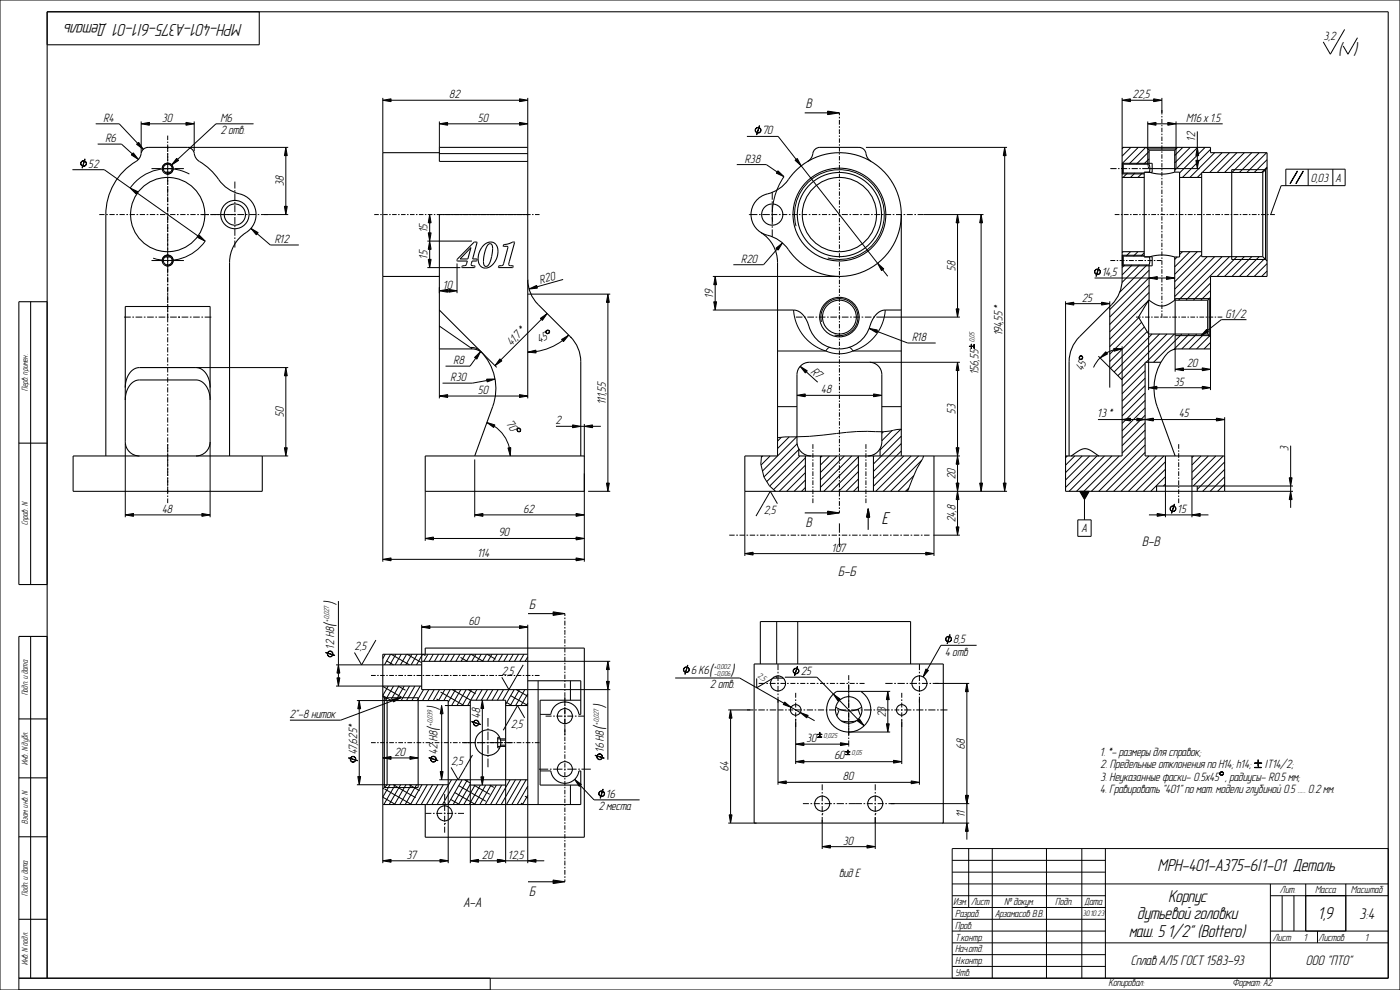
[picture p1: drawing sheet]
<svg xmlns="http://www.w3.org/2000/svg" width="594mm" height="420mm" viewBox="0 0 594 420" stroke-linecap="round" stroke-linejoin="round" font-family="sans-serif">
<defs><g id="words">
<text font-size="7.5" x="567.9" y="23.2">( )</text>
<g font-size="7.3">
<text x="102.6" y="10.1" transform="rotate(-180 102.6 10.1)">MPH-401-A375-6I1-01 Деталь</text>
<text x="374.3" y="222.2">Е</text>
<text x="491.4" y="369.4">MPH-401-A375-6I1-01 Деталь</text>
<text x="495.9" y="382.5">Корпус</text>
<text x="482.8" y="390">дутьевой головки</text>
<text x="559.6" y="390">1,9</text>
<text x="479.3" y="397.5">маш. 5 1/2&quot; (Bottero)</text>
</g>
<g font-size="7.2">
<text x="142.5" y="256.8" transform="rotate(-90 142.5 256.8)">)</text>
<text x="142.5" y="265.9" transform="rotate(-90 142.5 265.9)">(</text>
<text x="300.9" y="286.6">(</text>
<text x="310" y="286.6">)</text>
<text x="186.3" y="301" transform="rotate(-90 186.3 301)">)</text>
<text x="256.9" y="300.6" transform="rotate(-90 256.9 300.6)">)</text>
<text x="186.3" y="310" transform="rotate(-90 186.3 310)">(</text>
<text x="256.9" y="309.7" transform="rotate(-90 256.9 309.7)">(</text>
</g>
<text font-size="6.6" x="576.9" y="389.7">3:4</text>
<g font-size="5.9">
<text x="342.1" y="45.9">В</text>
<text x="342.1" y="223.6">В</text>
<text x="484.7" y="231.7">В-В</text>
<text x="355.7" y="244.6">Б-Б</text>
<text x="224.7" y="258.3">Б</text>
<text x="224.7" y="380.1">Б</text>
<text x="196.8" y="384.7">A-A</text>
<text x="480" y="409.5">Сплав АЛ5 ГОСТ 1583-93</text>
<text x="554.1" y="409.5">ООО &quot;ПТО&quot;</text>
</g>
<g font-size="5.1">
<text x="561.7" y="16.9">3,2</text>
<text x="190.8" y="41.7">82</text>
<text x="480.7" y="41.7">22,5</text>
<text x="44.1" y="51.7">R4</text>
<text x="68.8" y="51.7">30</text>
<text x="93.6" y="51.7">M6</text>
<text x="202.9" y="51.7">50</text>
<text x="503.4" y="51.7">М16 х 1.5</text>
<text x="93.6" y="56.9">2 отв.</text>
<text x="323.8" y="57">70</text>
<text x="507.1" y="59.8" transform="rotate(-90 507.1 59.8)">12</text>
<text x="44.9" y="60.3">R6</text>
<text x="37.6" y="71.1">52</text>
<text x="316.1" y="69">R38</text>
<text x="556.4" y="77">0,03</text>
<text x="566.8" y="77">A</text>
<text x="120.4" y="79" transform="rotate(-90 120.4 79)">38</text>
<text x="181.4" y="98.6" transform="rotate(-90 181.4 98.6)">15</text>
<text x="116.7" y="103.1">R12</text>
<text x="181.4" y="109.9" transform="rotate(-90 181.4 109.9)">15</text>
<text x="314.6" y="111.4">R20</text>
<text x="405.4" y="115" transform="rotate(-90 405.4 115)">58</text>
<text x="467.8" y="117.1">14,5</text>
<text x="188.2" y="122.5">10</text>
<text x="229.5" y="120.3" transform="rotate(-16 229.5 120.3)">R20</text>
<text x="302.6" y="126.3" transform="rotate(-90 302.6 126.3)">19</text>
<text x="459.1" y="127.9">25</text>
<text x="520.2" y="134.7">G1/2</text>
<text x="220.1" y="143.9" transform="rotate(-45 220.1 143.9)">7 *</text>
<text x="425.4" y="142.3" transform="rotate(-90 425.4 142.3)">194,55 *</text>
<text x="217.1" y="146.8" transform="rotate(-45 217.1 146.8)">41,</text>
<text x="228.9" y="145.6" transform="rotate(-23 228.9 145.6)">45</text>
<text x="387.1" y="144.6">R18</text>
<text x="192.5" y="154.5">R8</text>
<text x="503.7" y="155.8">20</text>
<text x="191.3" y="161.7">R30</text>
<text x="343.9" y="158.2" transform="rotate(42 343.9 158.2)">R7</text>
<text x="415.2" y="158.8" transform="rotate(-90 415.2 158.8)">156,55</text>
<text x="459.4" y="157.6" transform="rotate(-66 459.4 157.6)">45</text>
<text x="202.9" y="167.1">50</text>
<text x="348.6" y="166.8">48</text>
<text x="498.2" y="163.6">35</text>
<text x="257" y="171.5" transform="rotate(-90 257 171.5)">111,55</text>
<text x="120.4" y="177" transform="rotate(-90 120.4 177)">50</text>
<text x="235.9" y="180">2</text>
<text x="405.4" y="175.7" transform="rotate(-90 405.4 175.7)">53</text>
<text x="465.8" y="177.1">13 *</text>
<text x="500.5" y="177.1">45</text>
<text x="214.7" y="180" transform="rotate(55 214.7 180)">70</text>
<text x="546.7" y="191.3" transform="rotate(-90 546.7 191.3)">3</text>
<text x="405.4" y="203.3" transform="rotate(-90 405.4 203.3)">20</text>
<text x="69" y="217.6">48</text>
<text x="222.3" y="217.6">62</text>
<text x="324.2" y="218.1">2,5</text>
<text x="405.4" y="221.4" transform="rotate(-90 405.4 221.4)">24,8</text>
<text x="499.8" y="217.6">15</text>
<text x="212" y="227.6">90</text>
<text x="459" y="225.8">A</text>
<text x="353.1" y="234">107</text>
<text x="202.7" y="236.4">114</text>
<text x="199.1" y="265.2">60</text>
<text x="141.8" y="275.3" transform="rotate(-90 141.8 275.3)">12 H8</text>
<text x="150.6" y="275.9">2,5</text>
<text x="404.6" y="272.9">8,5</text>
<text x="401.2" y="278.1">4 отв</text>
<text x="213.1" y="286.4">2,5</text>
<text x="293.3" y="285.9">6 K6</text>
<text x="339.9" y="286.4">25</text>
<text x="301.4" y="291.8">2 отв.</text>
<text x="123" y="304.6">2&quot;-8 ниток</text>
<text x="203.8" y="304.6" transform="rotate(-90 203.8 304.6)">48</text>
<text x="375.8" y="304.2" transform="rotate(-90 375.8 304.2)">23</text>
<text x="217" y="308.9">2,5</text>
<text x="342.2" y="314.7">30</text>
<text x="409.3" y="317.7" transform="rotate(-90 409.3 317.7)">68</text>
<text x="151.5" y="320" transform="rotate(-90 151.5 320)">47,625*</text>
<text x="167.5" y="320.7">20</text>
<text x="185.6" y="319.9" transform="rotate(-90 185.6 319.9)">42 H8</text>
<text x="256.2" y="318.9" transform="rotate(-90 256.2 318.9)">16 H8</text>
<text x="354.2" y="322.1">60</text>
<text x="467" y="320.7">1. *- размеры для справок;</text>
<text x="191.6" y="324.7">2,5</text>
<text x="309.1" y="327.2" transform="rotate(-90 309.1 327.2)">64</text>
<text x="467" y="326">2. Предельные отклонения по H14; h14;</text>
<text x="536.7" y="326">IT14/2;</text>
<text x="357.7" y="331">80</text>
<text x="467" y="331.2">3. Неуказанные фаски- 0.5х45 , радиусы- R0.5 мм;</text>
<text x="257.4" y="338.5">16</text>
<text x="467" y="336.5">4. Гравировать &quot;401&quot; по мат. модели глубиной 0.5 ..... 0.2 мм.</text>
<text x="254" y="343.7">2 места</text>
<text x="409.3" y="346.7" transform="rotate(-90 409.3 346.7)">11</text>
<text x="357.8" y="358.3">30</text>
<text x="172.6" y="364.3">37</text>
<text x="204.6" y="364.3">20</text>
<text x="215.8" y="364.3">12,5</text>
<text x="356.1" y="372">вид E</text>
</g>
<g font-size="4.4">
<text x="404.6" y="384">Изм.</text>
<text x="412.2" y="384">Лист</text>
<text x="426.2" y="384">№ докум.</text>
<text x="447.9" y="384">Подп.</text>
<text x="460.3" y="384">Дата</text>
<text x="543.2" y="379">Лит.</text>
<text x="558.1" y="379">Масса</text>
<text x="573.3" y="379">Масштаб</text>
<text x="405.4" y="389">Pазраб.</text>
<text x="422.4" y="389">Арзамасов В.В.</text>
<text x="405.4" y="394">Пров.</text>
<text x="405.4" y="399">Т.контр.</text>
<text x="540.2" y="399">Лист</text>
<text x="553.4" y="399">1</text>
<text x="559.6" y="399">Листов</text>
<text x="579.4" y="399">1</text>
<text x="405.4" y="404">Нач.отд.</text>
<text x="405.4" y="409">Н.контр.</text>
<text x="405.4" y="414">Утв.</text>
<text x="470.5" y="418.5">Копировал:</text>
<text x="523" y="418.5">Формат: А2</text>
</g>
<g font-size="3.7">
<text x="11.7" y="165.8" transform="rotate(-90 11.7 165.8)">Перв. примен.</text>
<text x="11.7" y="222.8" transform="rotate(-90 11.7 222.8)">Справ. N</text>
<text x="11.7" y="295" transform="rotate(-90 11.7 295)">Подп. и дата</text>
<text x="11.7" y="324.5" transform="rotate(-90 11.7 324.5)">Инв. N дубл.</text>
<text x="11.7" y="349.5" transform="rotate(-90 11.7 349.5)">Взам. инв. N</text>
<text x="11.7" y="380" transform="rotate(-90 11.7 380)">Подп. и дата</text>
<text x="11.7" y="409.5" transform="rotate(-90 11.7 409.5)">Инв. N подл.</text>
</g>
<text font-size="3.4" x="459.4" y="388.6">30.10.23</text>
<g font-size="3.3">
<text x="321.5" y="287.4" transform="rotate(30 321.5 287.4)">2,</text>
<text x="323.1" y="288.4" transform="rotate(30 323.1 288.4)">5</text>
</g>
<g font-size="3.1">
<text x="413.5" y="145.2" transform="rotate(-90 413.5 145.2)">0,05</text>
<text x="139.7" y="263.7" transform="rotate(-90 139.7 263.7)">+0,027</text>
<text x="303" y="283.8">+0,002</text>
<text x="303" y="286.6">-0,006</text>
<text x="183.5" y="307.8" transform="rotate(-90 183.5 307.8)">+0,039</text>
<text x="254.1" y="307.5" transform="rotate(-90 254.1 307.5)">+0,027</text>
<text x="349.6" y="312.9">0,025</text>
<text x="361.5" y="320.3">0,05</text>
</g>
</g></defs>
<g fill="#000">
<path d="M59.9 52.5l3.5-.6v1.2zM78.9 51.9l3.5 .6-3.5 .6zM162.4 42.5l3.5-.6v1.2zM186.4 52.5l3.5-.6v1.2zM220.4 41.9l3.5 .6-3.5 .6zM220.4 51.9l3.5 .6-3.5 .6zM320.5 54.7a1.24 1.24 0 0 1 1.7-.5 1.24 1.24 0 0 1 .5 1.6l-.7 .6a1.17 1.17 0 0 0 .8-1.1 1.17 1.17 0 0 0-.8-1.1h-.7a1.17 1.17 0 0 0-.8 1.1 1.17 1.17 0 0 0 .8 1.1 1.21 1.21 0 0 1-.8-1.7zM321.3 56.3l.7 .1zM322.2 53.3l-1.2 3.8zM351.1 47.1l5 .8-5 .7zM476.1 42.5l3.5-.6v1.2zM487 52.5l3.5-.6v1.2z"/>
<path d="M489.5 41.9l3.5 .6-3.5 .6zM495.5 51.9l3.5 .6-3.5 .6zM34.4 68.8a1.24 1.24 0 0 1 1.6-.5 1.24 1.24 0 0 1 .6 1.7l-.8 .5a1.17 1.17 0 0 0 .8-1.1 1.17 1.17 0 0 0-.8-1h-.7a1.17 1.17 0 0 0-.8 1 1.17 1.17 0 0 0 .8 1.1 1.21 1.21 0 0 1-.7-1.7zM35.1 70.4l.7 .1zM36 67.5l-1.2 3.8zM55.2 79.8l3.2 1.5-.7 1zM56.5 64.8l2.2 2.8-3-1.9zM58 61.2l.8-.8 2 2.9zM75 67.2l.8 .9-3 1.9zM121.3 62.5l.6 3.5h-1.2zM330.1 72.5l2.5 2.4-3.2-1.4zM337.3 68l1-.8 1.7 3.2z"/>
<path d="M426.3 62.5l.6 3.5h-1.2zM508 62.5l.6 3.5h-1.2zM507.4 68h1.2l-.6 3.5zM550.4 72.6l-3.1 5.3zM552.9 72.6l-3.1 5.3zM106.5 96.9l3 1.8-.8 .9zM120.7 87.5h1.2l-.6 3.5zM182.3 91l.6 3.5h-1.2zM406.3 91l.6 3.5h-1.2zM416.3 91l.6 3.5h-1.2zM84.6 99.8l2.5 2.5-3.2-1.5zM181.7 110h1.2l-.6 3.5z"/>
<path d="M182.3 102.3l.6 3.5h-1.2zM181.7 98.8h1.2l-.6 3.5zM303.4 117.3l.6 3.5h-1.2zM329.2 105.3l2.8-2.2-1.9 3zM372.3 111.7l2.7 2.4-1 .7zM464.6 114.7a1.24 1.24 0 0 1 1.6-.5 1.24 1.24 0 0 1 .5 1.7l-.7 .6a1.17 1.17 0 0 0 .8-1.1 1.17 1.17 0 0 0-.8-1.1h-.7a1.17 1.17 0 0 0-.8 1.1 1.17 1.17 0 0 0 .8 1.1 1.21 1.21 0 0 1-.7-1.8zM465.3 116.3l.7 .2zM466.2 113.4l-1.2 3.8zM487.5 117.9l3.5-.6v1.2zM494.9 117.3l3.5 .6-3.5 .6zM186.4 123.4l3.5-.6v1.2zM190.4 122.8l3.5 .6-3.5 .6z"/>
<path d="M224.5 122.6l3.2-1.5 .3 1.1zM229.3 135.1l2.9-2.1-2.1 2.9zM257.9 124.8l.6 3.5h-1.2zM302.8 128h1.2l-.6 3.5zM368.8 139.3l3.5 .7-.5 1.1zM405.7 131h1.2l-.6 3.5zM452.1 128.8l3.5-.6v1.2zM467.4 128.2l3.5 .6-3.5 .6zM121.3 155.9l.6 3.5h-1.2zM201.3 151.7l2.6-2.5-1.6 3.2zM212.1 152.3l.8 .8-2.9 2.1zM223.9 149.4l3.5-.9 .1 1.2z"/>
<path d="M231.8 140.3l.6-.3 .6 .2 .2 .6-.2 .5-.7 .3-.6-.2 .6 .1 .8-.7-.6-.7-1 .7zM231.5 140.8l.4 .5zM238.3 144l3-1.8-2.2 2.7zM339.5 155.4l3 1.9-.8 .9zM406.3 153.7l.6 3.5h-1.2zM412.1 146l.1 1.8zM411.3 146.9l1.6 .1zM413.2 146.1l.1 1.7zM458.1 151.1l.6-.2 .5 .2 .2 .6-.3 .7-.5 .2 .7-1-.7-.6-.7 .8 .1 .6-.2-.6zM458.1 152.2l.5 .4zM469.2 149.2l.7 1-3.2 1.6zM472.6 147.8l3.5 .2-3.4 1z"/>
<path d="M498.6 156.7l3.5-.6v1.2zM512 139.8l.7 .9-3.1 1.7zM510.1 156.1l3.5 .6-3.5 .6zM186.4 168l3.5-.6v1.2zM206.6 179.2l3.4 1.1-.6 1zM206.5 160.8h3.5l-3.3 1.2zM220.4 167.4l3.5 .6-3.5 .6zM338.1 167.7l3.5-.6v1.2zM370.6 167.1l3.5 .6-3.5 .6zM476.1 178l3.5-.6v1.2zM482.4 177.4l3.5 .6-3.5 .6zM485.9 178l3.5-.6v1.2z"/>
<path d="M487.4 164.5l3.5-.6v1.2zM510.1 163.9l3.5 .6-3.5 .6zM516.1 177.4l3.5 .6-3.5 .6zM120.7 189.9h1.2l-.6 3.5zM215.5 190l1.2-.1-.2 3.5zM219.4 181.9l.1 .5 .8 .7 .5-.7-.9-.8 .6 .1 .4 .6-.1 .6-.4 .3-.6-.1-.5-.6zM219.4 181.9l.6-.2zM242.9 180.3l3.5 .6-3.5 .6zM247.9 180.9l3.5-.6v1.2zM406.3 193.4l.6 3.5h-1.2zM405.7 189.9h1.2l-.6 3.5zM53.2 218.4l3.5-.6v1.2z"/>
<path d="M85.7 217.8l3.5 .6-3.5 .6zM201.4 218.4l3.5-.6v1.2zM244.4 217.8l3.5 .6-3.5 .6zM257.3 204.9h1.2l-.6 3.5zM351.1 216.8l5 .8-5 .7zM368.4 215.8l.6 3.6h-1.3zM406.3 208.4l.6 3.5h-1.2zM405.7 204.9h1.2l-.6 3.5zM415.7 204.9h1.2l-.6 3.5zM425.7 204.9h1.2l-.6 3.5zM458.1 208.4h4l-2 3.5zM491 217.8l3.5 .6-3.5 .6z"/>
<path d="M497 214.8a1.23 1.23 0 0 1 1.5 .1 1.23 1.23 0 0 1 .3 1.5l-.7 .6a1.17 1.17 0 0 0 .7-1.1 1.17 1.17 0 0 0-.7-1.1h-.8a1.17 1.17 0 0 0-.7 1.1 1.17 1.17 0 0 0 .7 1.1 1.18 1.18 0 0 1-.9-1 1.18 1.18 0 0 1 .6-1.2zM497.3 216.8l.8 .2zM498.2 213.9l-1.2 3.8zM505.7 218.4l3.5-.6v1.2zM547 202.7h1.2l-.6 3.5zM547.6 208.4l.6 3.5h-1.2zM162.4 237.3l3.5-.6v1.2zM180.4 228.4l3.5-.6v1.2zM244.4 236.7l3.5 .6-3.5 .6zM244.4 227.8l3.5 .6-3.5 .6zM316 234.9l3.5-.6v1.2zM392.8 234.3l3.5 .6-3.5 .6z"/>
<path d="M405.7 223.5h1.2l-.6 3.5zM138.2 276.8l3.8 1.3zM139.1 276.8a1.18 1.18 0 0 1 1.2-.6 1.18 1.18 0 0 1 .9 .9 1.17 1.17 0 0 0-1-.8 1.17 1.17 0 0 0-1.1 .8v.7a1.17 1.17 0 0 0 1.1 .8 1.17 1.17 0 0 0 1-.8 1.2 1.2 0 0 1-1.1 .9 1.2 1.2 0 0 1-1.2-.9zM141.1 277.1l.1 .7zM178.9 266l3.5-.6v1.2zM220.4 265.4l3.5 .6-3.5 .6zM234.7 259.6l5 .7-5 .8zM401.8 270.1a1.23 1.23 0 0 1 1.5 .2 1.23 1.23 0 0 1 .3 1.4l-.8 .6a1.17 1.17 0 0 0 .8-1.1 1.17 1.17 0 0 0-.8-1.1h-.7a1.17 1.17 0 0 0-.7 1.1 1.17 1.17 0 0 0 .7 1.1 1.18 1.18 0 0 1-.9-1 1.18 1.18 0 0 1 .6-1.2zM402.1 272.2l.7 .1zM403 269.3l-1.2 3.7zM143 287.6h1.2l-.6 3.5zM143.6 282.1l.6 3.5h-1.2z"/>
<path d="M152.4 297.2l.6 3.5h-1.2zM166.5 296.7l3.5-.7-3.1 1.8zM187.4 299.3l.6 3.5h-1.2zM204.6 297.1l.6 3.5h-1.2zM257.3 289.1h1.2l-.6 3.5zM257.9 280.6l.6 3.5h-1.2zM290.1 283.6a1.24 1.24 0 0 1 1.7-.5 1.24 1.24 0 0 1 .5 1.6l-.7 .6a1.17 1.17 0 0 0 .7-1.1 1.17 1.17 0 0 0-.7-1.1h-.7a1.17 1.17 0 0 0-.8 1.1 1.17 1.17 0 0 0 .8 1.1 1.21 1.21 0 0 1-.8-1.7zM290.9 285.2l.7 .1zM291.7 282.2l-1.1 3.8zM336.6 284.1a1.24 1.24 0 0 1 1.7-.5 1.24 1.24 0 0 1 .5 1.7l-.7 .5a1.17 1.17 0 0 0 .8-1.1 1.17 1.17 0 0 0-.8-1h-.7a1.17 1.17 0 0 0-.8 1 1.17 1.17 0 0 0 .8 1.1 1.21 1.21 0 0 1-.8-1.7zM337.4 285.7l.7 .1zM338.3 282.8l-1.2 3.8z"/>
<path d="M353.6 294.5l2.8 2.1-.8 .8zM376.7 293.3l.6 3.5h-1.2zM392.9 283.8l1 .6-2.2 2.8zM410.2 289.9l.6 3.5h-1.2zM200.1 306.1l3.8 1.3zM201 306.1a1.18 1.18 0 0 1 1.2-.6 1.18 1.18 0 0 1 1 .9 1.17 1.17 0 0 0-1.1-.8 1.17 1.17 0 0 0-1.1 .8v.7a1.17 1.17 0 0 0 1.1 .8 1.17 1.17 0 0 0 1.1-.8 1.2 1.2 0 0 1-1.2 .9 1.2 1.2 0 0 1-1.2-.9zM203 306.4l.2 .7zM310 301.2l.6 3.5h-1.2zM332.9 297.8l2.7 2.3-3.3-1.2zM337.6 315.7l3.5-.6v1.2zM339.6 302.3l3.3 1.2-.6 1.1zM347 311.5l1.8 .1z"/>
<path d="M347 312.6l1.7 .1zM347.8 310.7l.1 1.7zM358.9 318.9l1.8 .1zM359.7 318.1l.1 1.7zM356.6 315.1l3.5 .6-3.5 .6zM363.8 305.8l.8-.8 2 2.9zM376.1 307.1h1.2l-.6 3.5zM147.9 321.5l3.8 1.3zM148.8 321.5a1.18 1.18 0 0 1 1.2-.6 1.18 1.18 0 0 1 1 .9 1.17 1.17 0 0 0-1.1-.8 1.17 1.17 0 0 0-1.1 .8v.7a1.17 1.17 0 0 0 1.1 .7 1.17 1.17 0 0 0 1.1-.7 1.2 1.2 0 0 1-1.2 .9 1.2 1.2 0 0 1-1.2-.9zM150.8 321.8l.2 .7zM151.8 329.4h1.2l-.6 3.5zM162.4 321.5l3.5-.6v1.2z"/>
<path d="M173.9 320.9l3.5 .6-3.5 .6zM182 321.4l3.8 1.3zM182.9 321.4a1.18 1.18 0 0 1 1.2-.6 1.18 1.18 0 0 1 .9 .9 1.17 1.17 0 0 0-1-.8 1.17 1.17 0 0 0-1.1 .8v.7a1.17 1.17 0 0 0 1.1 .8 1.17 1.17 0 0 0 1-.8 1.2 1.2 0 0 1-1.1 .9 1.2 1.2 0 0 1-1.2-.9zM184.9 321.7l.1 .7zM186.8 327.3h1.2l-.6 3.5zM204 329.6h1.2l-.6 3.5zM243.8 330.7l2.8 2.1-.8 .8zM252.5 320.4l3.8 1.3zM254.2 336.1a1.24 1.24 0 0 1 1.6-.5 1.24 1.24 0 0 1 .6 1.7l-.8 .6a1.17 1.17 0 0 0 .8-1.1 1.17 1.17 0 0 0-.8-1.1h-.7a1.17 1.17 0 0 0-.7 1.1 1.17 1.17 0 0 0 .7 1.1 1.21 1.21 0 0 1-.7-1.8zM254.9 337.7l.7 .2zM253.4 320.4a1.18 1.18 0 0 1 1.2-.6 1.18 1.18 0 0 1 1 .9 1.17 1.17 0 0 0-1.1-.8 1.17 1.17 0 0 0-1.1 .8v.7a1.17 1.17 0 0 0 1.1 .8 1.17 1.17 0 0 0 1.1-.8 1.2 1.2 0 0 1-1.2 .9 1.2 1.2 0 0 1-1.2-.9zM255.4 320.7l.2 .7z"/>
<path d="M255.8 334.8l-1.2 3.8zM330.1 331.9l3.5-.6v1.2zM337.6 323.1l3.5-.6v1.2zM358.9 320.1l1.7 .1zM379.1 322.5l3.5 .6-3.5 .6zM386.6 331.3l3.5 .6-3.5 .6zM309.4 345.7h1.2l-.6 3.5zM348.8 359.2l3.5-.6v1.2zM367.8 358.6l3.5 .6-3.5 .6zM409.6 337.4h1.2l-.6 3.5zM410.2 349.2l.6 3.5h-1.2zM162.4 365.2l3.5-.6v1.2z"/>
<path d="M186.7 364.6l3.5 .6-3.5 .6zM199.5 365.2l3.5-.6v1.2zM211 364.6l3.5 .6-3.5 .6zM223.9 365.2l3.5-.6v1.2zM234.7 373.3l5 .8-5 .7z"/>
</g>
<g fill="none" stroke="#000" stroke-width=".42">
<path d="M0 0h594v420h-594zM570.5 12.5l-6.1 10.5-3-5.2M576 16l-4.1 7-2-3.5M40.6 52.5h10l7.8 8.3M59.9 52.5l3.5-.6v1.2zM59.9 51.5v13.2M63.4 52.5h15.5M78.9 51.9l3.5 .6-3.5 .6zM82.4 51.5v12.6M107.6 52.5h-16l-16.2 15.1M162.4 42.5l3.5-.6v1.2zM162.4 41.5v23.3"/>
<path d="M165.9 42.5h54.5M186.4 52.5l3.5-.6v1.2zM186.4 51.5v11M189.9 52.5h30.5M220.4 41.9l3.5 .6-3.5 .6zM220.4 51.9l3.5 .6-3.5 .6zM223.9 41.5v21M316.9 57.9h13.3l7.6 9.7M320.5 54.7a1.24 1.24 0 0 1 1.7-.5 1.24 1.24 0 0 1 .5 1.6l-.7 .6a1.17 1.17 0 0 0 .8-1.1 1.17 1.17 0 0 0-.8-1.1h-.7a1.17 1.17 0 0 0-.8 1.1 1.17 1.17 0 0 0 .8 1.1 1.21 1.21 0 0 1-.8-1.7zM321.3 56.3l.7 .1zM322.2 53.3l-1.2 3.8zM351.1 47.1l5 .8-5 .7z"/>
<path d="M356.1 55.9v.9M356.1 57.4v.7M356.1 58.7v1.9M476.1 42.5l3.5-.6v1.2zM476.1 41.5v21M479.6 42.5h9.9M487 52.5l3.5-.6v1.2zM487 51.5v11.7M489.5 41.9l3.5 .6-3.5 .6zM490.5 52.5h5M493 41.5v6.4M495.5 51.9l3.5 .6-3.5 .6z"/>
<path d="M499 52.5h19.8M499 51.5v11.7M508 55.7v6.8M30.7 72h13.5l11 7.8a19.5 19.5 0 0 1 25.1-6M34.4 68.8a1.24 1.24 0 0 1 1.6-.5 1.24 1.24 0 0 1 .6 1.7l-.8 .5a1.17 1.17 0 0 0 .8-1.1 1.17 1.17 0 0 0-.8-1h-.7a1.17 1.17 0 0 0-.8 1 1.17 1.17 0 0 0 .8 1.1 1.21 1.21 0 0 1-.7-1.7zM35.1 70.4l.7 .1zM36 67.5l-1.2 3.8zM41.4 61.1h10.1l4.6 4.2M55.2 79.8l3.2 1.5-.7 1zM56.5 64.8l2.2 2.8-3-1.9zM58 61.2l.8-.8 2 2.9zM71.2 62v2.2"/>
<path d="M71.2 64.9v.7M71.2 66.3v2.2M71.2 69.2v.7M71.2 70.6v2.2M71.2 73.5v.7M71.2 74.9v2.2M71.2 77.8v.7M71.2 79.2v2.2M75 67.2l.8 .9-3 1.9zM79.7 62.5h42.6M121.3 62.5l.6 3.5h-1.2zM121.3 66v21.5"/>
<path d="M186.4 68.5h37.5M186.4 65.2h37.5M312.6 69.8h12.5l4.6 3.2M330.1 72.5l2.5 2.4-3.2-1.4zM332.6 74.9a28.5 28.5 0 0 0-4.8 19.2M337.3 68l1-.8 1.7 3.2zM340 70.4l32.3 41.3M356.1 61.2v.6M356.1 62.4v1.9M356.1 64.9v.7M356.1 66.2v1.9M356.1 68.7v.6"/>
<path d="M356.1 69.9v1.9M356.1 72.4v.7M356.1 73.7v1.9M356.1 76.2v.6M356.1 77.4v1.9M356.1 79.9v.7M367.4 62.5h59.9M426.3 62.5l.6 3.5h-1.2zM426.3 66v138.9M476.7 62.5l-.6 .6M478.4 73.4l-1.9 1.9M479.8 62.5l-3.7 3.7"/>
<path d="M481.5 73.4l-1.8 1.9M483 62.5l-6.8 6.8M484.7 73.4l-1.9 1.9M486.1 62.5l-7.1 7.2M487.5 64.2l-5.4 5.5M487.5 67.4l-2.2 2.3M499.4 71.5h9.6M501.9 62.5l-3.5 3.5M505 62.5l-6.6 6.6M507.4 68h1.2l-.6 3.5zM508 62.5l.6 3.5h-1.2zM508 66v2"/>
<path d="M508.2 62.5l-9.8 9.8M509.9 73.4l-1.9 1.9M511.3 62.5l-10.8 10.9M513.6 63.4l-11.9 11.9M515.4 64.8l-10.5 10.5M518.5 64.8l-8.4 8.4M521.7 64.8l-8.4 8.4M522.6 72h14.4M524.8 64.8l-8.4 8.4M528 64.8l-8.4 8.4M531.1 64.8l-8.4 8.4M534.3 64.8l-8.4 8.4"/>
<path d="M537.4 64.8l-8.4 8.4M537.6 67.7l-5.4 5.5M537.6 70.9l-2.3 2.3M545.6 78.8v-7h25.1v7h-27.1l-4.5 12.2M550.4 72.6l-3.1 5.3zM552.9 72.6l-3.1 5.3zM555 71.8v7M565.5 71.8v7M42.1 91h2.3M45 91h.7M46.4 91h2.2M49.3 91h.7"/>
<path d="M50.7 91h2.2M53.6 91h.7M55 91h2.2M57.9 91h.7M58.1 81.8l26.1 18.5M59.3 91h2.2M62.2 91h.7M63.6 91h2.2M66.5 91h.7M67.9 91h2.2M70.8 91h.7M71.2 82.1v.7"/>
<path d="M71.2 83.5v2.2M71.2 86.4v.7M71.2 87.8v2.2M71.2 90.7v.7M71.2 92.1v2.1M71.2 94.9v.7M71.2 96.3v2.2M71.2 99.2v.7M72.2 91h2.2M75.1 91h.1M75.1 91h.7M76.5 91h2.2"/>
<path d="M79.4 91h.7M80.8 91h2.2M83.7 91h.7M84.6 99.8l2.5 2.5-3.2-1.5zM85.1 91h2.2M88 91h.7M89.4 91h2.2M92.3 91h.7M93.7 91h2.2M96.6 91h.7M97.9 91h2.3M106.5 96.9l3 1.8-.8 .9z"/>
<path d="M109.1 99.2l5.6 4.7h12.1M112.2 91h10.1M120.7 87.5h1.2l-.6 3.5zM158.8 91h1.9M161.3 91h.7M162.6 91h1.9M165.1 91h.6M166.4 91h1.9M168.9 91h.6M170.2 91h1.9M172.7 91h.6M173.9 91h2"/>
<path d="M176.5 91h.6M177.7 91h2M180.3 91h.6M181.5 91h1.9M181.7 98.8h1.2l-.6 3.5zM182.3 91l.6 3.5h-1.2zM182.3 94.5v4.3M184.1 91h.6M185.3 91h1.9M187.9 91h.6M189.1 91h1.9M191.6 91h.7"/>
<path d="M192.9 91h1.9M195.4 91h.7M196.7 91h1.9M199.2 91h.6M200.5 91h1.9M203 91h.6M204.3 91h1.9M206.8 91h.6M208 91h2M210.6 91h.6M211.8 91h2M214.4 91h.6"/>
<path d="M215.6 91h1.9M218.2 91h.6M219.4 91h1.9M222 91h.6M223.2 91h1.9M225.7 91h.7M227 91h1.9M317.8 91h3.5M322 91h.7M323.4 91h3.2M327.3 91h2.5M327.6 81.5v3.2"/>
<path d="M327.6 85.4v.7M327.6 86.8v3.2M327.6 90.7v.7M327.6 92.1v3.2M327.6 96v.6M327.6 97.3v3.2M330.5 91h.7M331.9 91h2.1M334.7 91h.7M336.1 91h2.1M337.7 96a19 19 0 0 1 16.8-23.9 19 19 0 0 1 20.6 20.6 19 19 0 0 1-23.9 16.7M338.9 91h.7"/>
<path d="M340.3 91h2.2M343.1 91h.7M344.5 91h2.2M347.4 91h.7M348.7 91h2.2M351.6 91h.7M353 91h2.1M355.8 91h.7M356.1 81.2v1.9M356.1 83.7v.6M356.1 84.9v1.9M356.1 87.4v.7"/>
<path d="M356.1 88.7v1.9M356.1 91.2v.6M356.1 92.4v1.9M356.1 94.9v.7M356.1 96.2v1.9M356.1 98.7v.6M356.1 99.9v1.9M357.2 91h2.5M360.4 91h.7M361.8 91h2.5M365 91h.7M366.4 91h2.5"/>
<path d="M369.6 91h.7M371 91h2.5M374.2 91h.7M375.6 91h2.5M378.8 91h.7M380.2 91h2.5M383.4 91h.7M384.7 91h2.6M388 91h.7M389.3 91h28M406.3 91l.6 3.5h-1.2zM406.3 94.5v36.5"/>
<path d="M416.3 91l.6 3.5h-1.2zM416.3 94.5v110.4M473 91h2M475.6 91h.6M476.8 91h2M479.5 91h.6M480.7 91h2M483.3 91h.7M484.6 91h2M487.2 91h.6M488.5 91h2M491.1 91h.6"/>
<path d="M492.4 91h2M495 91h.6M496.2 91h2M498.9 91h.6M500.1 91h2M502.7 91h.7M504 91h2M506.6 91h.6M507.9 91h2M510.5 91h.6M511.7 91h2.1M514.4 91h.6"/>
<path d="M515.6 91h2M518.3 91h.6M519.5 91h2M522.1 91h.7M523.4 91h2M526 91h.6M527.3 91h2M529.9 91h.6M531.1 91h2.1M533.8 91h.6M535 91h2M537.7 91h.6"/>
<path d="M538.9 91h2M71.2 100.6v2.1M71.2 103.4v.7M71.2 104.8v2.2M71.2 107.7v.7M71.2 109.1v2.1M71.2 111.9v.7M71.2 113.3v2.2M71.2 116.2v.7M71.2 117.6v2.2M87.1 102.3a19.5 19.5 0 0 1-22.1 7.2M162.4 117.3v121"/>
<path d="M181.3 113.5h14M181.3 102.3h18.9M181.7 110h1.2l-.6 3.5zM182.3 102.3l.6 3.5h-1.2zM182.3 105.8v4.2M193.9 111.8v12.6M223.9 118.6v50.4M238.9 118.6l-11.1 3.1M302.4 117.3h53.6M303.4 117.3l.6 3.5h-1.2zM329.2 105.3l2.8-2.2-1.9 3zM329.7 105.7l-5.7 6.6h-12.9"/>
<path d="M356.1 102.4v.7M356.1 103.7v1.9M356.1 106.2v.6M356.1 107.4v1.9M356.1 109.9v.7M356.1 111.2v1.9M356.1 113.7v.6M356.1 114.9v1.9M356.1 117.4v.7M356.1 118.7v1.9M372.3 111.7l2.7 2.4-1 .7zM374.5 114.4l2.2 2.8"/>
<path d="M464.4 117.9h23.1M464.6 114.7a1.24 1.24 0 0 1 1.6-.5 1.24 1.24 0 0 1 .5 1.7l-.7 .6a1.17 1.17 0 0 0 .8-1.1 1.17 1.17 0 0 0-.8-1.1h-.7a1.17 1.17 0 0 0-.8 1.1 1.17 1.17 0 0 0 .8 1.1 1.21 1.21 0 0 1-.7-1.8zM465.3 116.3l.7 .2zM466.2 113.4l-1.2 3.8zM476.5 106.8l-.4 .4M477.2 112.4l-1.1 1.1M479.7 106.8l-1.9 1.9M480.3 112.4l-4.2 4.2M482.8 106.8l-1.9 1.9M483.5 112.4l-7.5 7.4M485.5 107.3l-1.4 1.4M486.6 112.4l-11.5 11.5"/>
<path d="M487.5 117.9l3.5-.6v1.2zM487.5 114.6l-16.6 16.7M487.5 117.8l-16.6 16.7M491 117.9h3.9M494.9 117.3l3.5 .6-3.5 .6zM499.5 109l-1.1 1.1M501.7 106.8l-1.2 1.2M504.9 106.8l-6.5 6.4M508 106.8l-9.6 9.6M509.9 108.1l-11.5 11.4M512.2 108.9l-13.8 13.8M515.3 108.9l-16.9 16.9"/>
<path d="M518.5 108.9l-18.5 18.5M521.6 108.9l-18.4 18.5M522.6 110.1h14.4M524.8 108.9l-8.4 8.4M527.9 108.9l-8.3 8.4M531.1 108.9l-8.4 8.4M534.3 108.9l-8.4 8.4M536.6 109.7l-7.6 7.6M537.6 111.8l-5.4 5.5M537.6 115l-2.3 2.3M52.7 134.5h2.8M56.2 134.5h.6"/>
<path d="M57.5 134.5h2.9M61 134.5h.7M62.4 134.5h2.8M65.9 134.5h.7M67.3 134.5h2.8M70.8 134.5h.7M71.2 120.4v.7M71.2 121.8v2.2M71.2 124.7v.7M71.2 126.1v2.2M71.2 128.9v.7M71.2 130.3v2.2"/>
<path d="M71.2 133.2v.7M71.2 134.6v2.2M71.2 137.4v.7M71.2 138.8v2.2M72.2 134.5h2.8M75.7 134.5h.1M75.7 134.5h.7M77.1 134.5h2.8M80.6 134.5h.7M82 134.5h2.8M85.5 134.5h.6M86.8 134.5h2.9"/>
<path d="M186.4 123.4l3.5-.6v1.2zM186.4 138.3l13.2 9.1M186.4 121.9v2.5M189.9 123.4h.5M190.4 122.8l3.5 .6-3.5 .6zM223.9 124.8h35M224.5 122.6l3.2-1.5 .3 1.1zM229.3 135.1l2.9-2.1-2.1 2.9zM229.7 135.5l-17.2 17.2M257.9 124.8l.6 3.5h-1.2zM257.9 128.3v76.6M302.4 131.5h27.3"/>
<path d="M302.8 128h1.2l-.6 3.5zM303.4 120.8v7.2M336.7 131.5a19.5 19.5 0 0 0 13.7 17.4M337.6 134.5h2.9M341.2 134.5h.6M342.5 134.5h2.8M346 134.5h.7M347.4 134.5h2.8M348.6 136.6a7.9 7.9 0 0 1 6.9-9.9 7.9 7.9 0 0 1 8.5 8.5 7.9 7.9 0 0 1-9.9 6.9M350.9 134.5h.7M352.3 134.5h2.8M355.8 134.5h.7"/>
<path d="M356.1 121.2v.6M356.1 122.4v1.9M356.1 124.9v.7M356.1 126.2v1.9M356.1 128.7v.6M356.1 129.9v1.9M356.1 132.4v.7M356.1 133.7v1.9M356.1 136.2v.6M356.1 137.4v1.9M356.1 139.9v.6M357.2 134.5h2.8"/>
<path d="M360.7 134.5h.7M362.1 134.5h2.8M365.6 134.5h.7M366.9 134.5h2.9M368.8 139.3l3.5 .7-.5 1.1zM370.5 134.5h.6M371.8 134.5h35.5M375.6 131.5a19.5 19.5 0 0 1-13.7 17.4M405.7 131h1.2l-.6 3.5zM452.1 128.8l3.5-.6v1.2zM452.1 127.8v65.6M455.6 128.8h11.8"/>
<path d="M467.4 128.2l3.5 .6-3.5 .6zM470.9 127.8v2.2M482 134.5h2M483.2 134.8l-12.3 12.3M484.4 136.7l-13.5 13.5M484.6 134.5h.6M485.5 138.7l-14.6 14.7M485.8 134.5h2M487.2 127.6l-16.3 16.3M487.5 120.9l-16.6 16.7M487.5 124.1l-16.6 16.7M487.5 127.2l-.1 .2"/>
<path d="M488.4 134.5h.6M489.7 134.5h2M492.3 134.5h.6M493.5 134.5h2M496.1 134.5h.6M497.4 134.5h2M498.6 126.7h14.5M500 134.5h.6M501.2 134.5h2M503.8 134.5h.6M505.1 134.5h2M507.7 134.5h.6"/>
<path d="M508.9 134.5h2M511.5 134.5h.6M512 139.8l.7 .9-3.1 1.7zM512.8 134.5h2M513.6 120.1l-7.3 7.3M513.6 123.2l-4.1 4.2M515.4 134.5h.6M516.6 134.5h2M528.9 135.6h-10.7l-5.9 4.6M71.2 141.7v.7M71.2 143.1v2.2M71.2 145.9v.7"/>
<path d="M71.2 147.3v2.2M71.2 150.2v.7M71.2 151.6v2.2M71.2 154.4v.7M71.2 155.8v2.2M71.2 158.7v.7M83.4 155.9h38.9M121.3 155.9l.6 3.5h-1.2zM121.3 159.4v30.5M186.4 148v21M199.6 147.4l.8 .6M199.6 147.4a5.3 5.3 0 0 1 4.2 1.5l6.9 7"/>
<path d="M201.3 151.7l2.6-2.5-1.6 3.2zM201.8 152l-2.4 3.3h-10.4M212.1 152.3l.8 .8-2.9 2.1zM223.9 149.4l3.5-.9 .1 1.2zM231.5 140.8l.4 .5zM231.8 140.3l.6-.3 .6 .2 .2 .6-.2 .5-.7 .3-.6-.2 .6 .1 .8-.7-.6-.7-1 .7zM238.3 144l3-1.8-2.2 2.7zM238.7 144.5a24.6 24.6 0 0 1-11.3 4.6M242 142.9l.4 .4M329.9 148.9h20.5M339.5 155.4l3 1.9-.8 .9zM342.1 157.8l4.8 4.3"/>
<path d="M350.4 148.9a14.6 14.6 0 0 0 11.5 0M352.2 147.4l-.7 .2-1.1 1.3M356.1 141.2v1.8M356.1 143.7v.6M356.1 144.9v1.9M356.1 147.4v.6M356.1 148.7v1.8M356.1 151.2v.6M356.1 152.4v1.9M356.1 154.9v.6M356.1 156.2v1.8M356.1 158.7v.6"/>
<path d="M356.1 159.9v1.9M360.1 147.4l.7 .2 1.1 1.3M361.9 148.9h20.5M368.9 153.7h38.4M372 140.6l13.1 4.9h11.9M406.3 153.7l.6 3.5h-1.2zM406.3 157.2v32.7M411.3 146.9l1.6 .1zM412.1 146l.1 1.8zM413.2 146.1l.1 1.7zM458.1 152.2l.5 .4zM458.1 151.1l.6-.2 .5 .2 .2 .6-.3 .7-.5 .2 .7-1-.7-.6-.7 .8 .1 .6-.2-.6z"/>
<path d="M466 151.1l4.9 4.8M466.7 151.8l-1.3 1.6-1.4 2.5M469.2 149.2l.7 1-3.2 1.6zM472.6 147.8l3.5 .2-3.4 1zM472.6 148.4l-3.1 1.3M476.1 147v14.2M485.9 154.1l-9.8 9.8M485.9 157.3l-9.8 9.7M486.7 140.7l-15.6 15.5M487.4 141.7v23.8M488.8 141.7l-16.1 16.1M492 141.7l-17.7 17.7"/>
<path d="M495.1 141.7l-19.2 19.3M498.3 141.7l-12 12M498.6 156.7l3.5-.6v1.2zM501.4 141.7l-12 12M502.1 156.7h8M504.6 141.7l-6.6 6.6M507.7 141.7l-6.3 6.3M510.1 156.1l3.5 .6-3.5 .6zM510.9 141.7l-6.3 6.3M513.1 142.4h-14.5v15.3M513.2 142.5l-5.5 5.5M513.6 148v17.5"/>
<path d="M513.6 145.3l-2.7 2.7M71.2 160.1v2.2M71.2 162.9v.7M71.2 164.3v2.2M71.2 167.2v.7M71.2 168.6v2.2M71.2 171.4v.7M71.2 172.8v2.2M71.2 175.7v.7M71.2 177.1v2.2M71.2 180v.6M186.4 168l3.5-.6v1.2z"/>
<path d="M189.9 168h30.5M206.5 160.8h3.5l-3.3 1.2zM206.6 179.2l3.4 1.1-.6 1zM206.6 161.4l-6.2 1.1h-12.6M220.4 167.4l3.5 .6-3.5 .6zM247.9 179.9v13.8M329.9 172.5h8.2M338.1 167.7l3.5-.6v1.2zM341.6 167.7h29M356.1 162.4v.6M356.1 163.7v1.8M356.1 166.2v.6"/>
<path d="M356.1 167.4v1.9M356.1 169.9v.6M356.1 171.2v1.8M356.1 173.7v.6M356.1 174.9v1.9M356.1 177.4v.6M356.1 178.7v1.8M370.6 167.1l3.5 .6-3.5 .6zM374.1 172.5h8.3M465.8 178h10.3M476.1 178l3.5-.6v1.2zM479.6 178h2.8"/>
<path d="M482.4 177.4l3.5 .6-3.5 .6zM485.9 178l3.5-.6v1.2zM485.9 160.4l-9.8 9.8M485.9 163.6l-9.8 9.7M485.9 166.7l-9.8 9.8M485.9 169.9l-9.8 9.7M485.9 173l-9.8 9.8M485.9 176.2l-9.8 9.7M485.9 179.3l-9.8 9.8M487.4 164.5l3.5-.6v1.2zM489.4 178h26.7M490.9 164.5h19.2"/>
<path d="M510.1 163.9l3.5 .6-3.5 .6zM516.1 177.4l3.5 .6-3.5 .6zM519.6 177v16.4M53.2 188.3v31.1M71.2 181.3v2.2M71.2 184.2v.7M71.2 185.6v2.2M71.2 188.5v.6M71.2 189.8v2.2M71.2 192.7v.7M71.2 194.1v2.2M71.2 197v.6"/>
<path d="M71.2 198.3v2.2M89.2 187.4v32M111.3 193.4h11M120.7 189.9h1.2l-.6 3.5zM201.4 194.9v24.5M209.7 180.8a15.1 15.1 0 0 1 6.4 9.2M215.5 190l1.2-.1-.2 3.5zM219.4 181.9l.1 .5 .8 .7 .5-.7-.9-.8 .6 .1 .4 .6-.1 .6-.4 .3-.6-.1-.5-.6zM219.4 181.9l.6-.2zM235.9 180.9h7M242.9 180.3l3.5 .6-3.5 .6zM246.4 180.9h1.5"/>
<path d="M247.9 180.9l3.5-.6v1.2zM251.4 180.9h3.5M323.1 193.4l-.3 3.5 1.3 5.5M323.6 193.4l-.6 .6M326.7 193.4l-3.8 3.9M331.5 185.5l-1.6 1.6M334.8 185.3l-4.9 5M338 185.3l-14.5 14.5M338.2 188.3l-14.1 14.1M338.9 190.7l-13.6 13.6M339.3 193.4l-12.7 12.8M341.7 194.2l-13.5 13.5"/>
<path d="M341.7 197.4l-11.1 11M348.8 193.4l-.7 .8M351.9 193.4l-3.8 3.9M355.1 193.4l-7 7.1M356.1 181.2v.6M356.1 182.4v1.9M356.1 184.9v.6M356.1 186.2v1.8M356.1 188.7v.6M356.1 189.9v1.9M356.1 192.4v.6M356.1 193.7v1.8"/>
<path d="M356.1 196.2v.6M356.1 197.4v1.9M356.1 199.9v.6M358.2 193.4l-10.1 10.2M361.4 193.4l-13.3 13.4M364.2 193.8l-14.7 14.6M364.2 196.9l-11.5 11.5M370.8 193.4l-.2 .3M373.4 193.4h9M374.8 183.2l-.7 .6M378.5 182.7l-4.4 4.3M382.2 182.1l-8.8 8.8"/>
<path d="M382.4 182.1l-1.8 .1a30 30 0 0 1-12.6 .8l-4.5 .1-8.6 .8a133.7 133.7 0 0 1-21.9 1.5l-3.1 .3M382.4 182.2v.3M382.4 185l-11.8 11.9M382.4 188.2l-11.8 11.8M382.4 191.3l-11.8 11.9M383.4 193.4l-12.8 12.9M386.6 193.4l-15 15M389.7 193.4l-15 15M391.1 195.3l-13.2 13.1M391.9 193.4l-2.9 5.5-4.1 9.5M396.3 193.4h11M405.7 189.9h1.2l-.6 3.5z"/>
<path d="M406.3 193.4l.6 3.5h-1.2zM406.3 196.9v8M452.8 193.4l-.7 .8M456 193.4l-3.9 3.9M459.1 193.4l-7 7.1M462.3 193.4l-10.2 10.2M465.4 193.4l-13.3 13.4M468.6 193.4l-15 15M471.7 193.4l-15 15M474.9 193.4l-15 15M485.9 182.5l-9.8 9.7M485.9 185.6l-22.9 22.8"/>
<path d="M485.9 188.8l-19.7 19.6M485.9 191.9l-16.6 16.5M487.5 193.4l-15 15M490.6 193.4l-15 15M493.8 193.4l-15 15M494.5 195.9l-12.6 12.5M494.5 199.1l-9.4 9.3M506.4 193.4l-.7 .7M509.5 193.4l-3.8 3.9M512.7 193.4l-7 7M515.9 193.4l-10.2 10.2M519 193.4l-12.7 12.8"/>
<path d="M519.6 196l-11.6 11.6M519.6 199.1l-9.3 9.3M547.6 189.1v13.6M53.2 218.4l3.5-.6v1.2zM56.7 218.4h29M71.2 201.2v.7M71.2 202.6v2.2M71.2 205.5v.6M71.2 206.8v2.2M85.7 217.8l3.5 .6-3.5 .6zM180.4 208.4v21M201.4 218.4l3.5-.6v1.2z"/>
<path d="M204.9 218.4h39.5M244.4 217.8l3.5 .6-3.5 .6zM247.9 200.9v37.4M249.5 208.4h9.4M257.3 204.9h1.2l-.6 3.5zM316 208.4v27.5M324.1 202.4l2.3 3.7 2.6 2.3M329.8 213.7l-3-5.3-6 10.5M341.7 200.5l-7.9 7.9M341.7 203.7l-4.8 4.7M341.7 206.8l-1.6 1.6M351.1 216.8l5 .8-5 .7z"/>
<path d="M356.1 201.2v1.8M356.1 203.7v.6M356.1 204.9v1.9M356.1 207.4v.6M356.1 208.7v.9M364.2 200.1l-8.4 8.3M364.2 203.2l-5.2 5.2M364.2 206.4l-2.1 2M368.4 215.8l.6 3.6h-1.3zM385.6 207l-1.4 1.4M387.7 201.8l-6.7 6.6M405.7 204.9h1.2l-.6 3.5z"/>
<path d="M406.3 208.4l.6 3.5h-1.2zM406.3 211.9v11.6M415.7 204.9h1.2l-.6 3.5zM425.7 204.9h1.2l-.6 3.5zM427.3 208.4h-31v27.5M458.1 208.4h4l-2 3.5zM460.1 211.9v8.6M487.5 218.4h3.5M491 217.8l3.5 .6-3.5 .6zM494.5 218.4h11.2M494.5 206.2v13.2M494.5 202.2l-6.3 6.2"/>
<path d="M494.5 205.4l-.9 .8M497 214.8a1.23 1.23 0 0 1 1.5 .1 1.23 1.23 0 0 1 .3 1.5l-.7 .6a1.17 1.17 0 0 0 .7-1.1 1.17 1.17 0 0 0-.7-1.1h-.8a1.17 1.17 0 0 0-.7 1.1 1.17 1.17 0 0 0 .7 1.1 1.18 1.18 0 0 1-.9-1 1.18 1.18 0 0 1 .6-1.2zM497.3 216.8l.8 .2zM498.2 213.9l-1.2 3.8zM505.7 218.4l3.5-.6v1.2zM505.7 206.2v13.2M508 206.2h40.6M509.2 218.4h3.5M519.6 208.4h29M519.6 202.3l-6.1 6.1M519.6 205.4l-3 3M547 202.7h1.2l-.6 3.5z"/>
<path d="M547.6 208.4l.6 3.5h-1.2zM547.6 206.2v2.2M547.6 211.9v3.5M162.4 237.3l3.5-.6v1.2zM165.9 237.3h78.5M180.4 228.4l3.5-.6v1.2zM183.9 228.4h60.5M244.4 236.7l3.5 .6-3.5 .6zM244.4 227.8l3.5 .6-3.5 .6zM316 234.9l3.5-.6v1.2zM319.5 234.9h73.3M392.8 234.3l3.5 .6-3.5 .6z"/>
<path d="M396 227h11.3M405.7 223.5h1.2l-.6 3.5zM457.3 220.5h5.7v7h-5.7zM143.6 255v27.1M234.7 259.6l5 .7-5 .8zM138.2 276.8l3.8 1.3zM139.1 276.8a1.18 1.18 0 0 1 1.2-.6 1.18 1.18 0 0 1 .9 .9 1.17 1.17 0 0 0-1-.8 1.17 1.17 0 0 0-1.1 .8v.7a1.17 1.17 0 0 0 1.1 .8 1.17 1.17 0 0 0 1-.8 1.2 1.2 0 0 1-1.1 .9 1.2 1.2 0 0 1-1.2-.9zM141.1 277.1l.1 .7zM159.5 271.6l-6.1 10.5-3-5.3M163.5 277.6l-1.1 1.8M165.7 277.6l-2.6 4.5M165.9 277.6l7.8 4.5"/>
<path d="M168 277.6l-2.6 4.5M170.2 277.6l-2.5 4.5M172.5 277.6l-2.6 4.5M172.7 277.6l6.1 3.5M174.8 277.6l-2.6 4.5M177 277.6l-2.6 4.5M178.9 266l3.5-.6v1.2zM178.9 265v15.6M179.3 277.6l-2.6 4.5M179.5 277.6l1 .5M181.6 277.6l-1.8 3M182.4 266h38"/>
<path d="M183.8 277.6l-1.7 3M186.1 277.6l-1.7 3M188.4 277.6l-1.8 3M190.6 277.6l-1.7 3M192.9 277.6l-1.8 3M195.1 277.6l-1.7 3M195.4 278.9l2.9 1.7M197.4 277.6l-1.7 3M199.7 277.6l-1.8 3M199.9 277.6l5.1 3M201.9 277.6l-1.7 3M204.2 277.6l-1.7 3"/>
<path d="M206.5 277.6l-1.8 3M206.6 277.6l3.7 2.1M208.7 277.6l-1.7 3M211 277.6l-1.8 3M213.2 277.6l-1.7 3M215.5 277.6l-1.7 3M217.8 277.6l-1.8 3M220 277.6l-1.7 3M220.4 265.4l3.5 .6-3.5 .6zM222.3 277.6l-1.7 3M223.9 278.7l-1.1 1.9M223.9 265v12.6"/>
<path d="M239.7 268.3v1M239.7 269.9v.6M239.7 271.1v1.9M239.7 273.7v.6M239.7 274.9v1.9M239.7 277.4v.6M239.7 278.7v1.8M329.5 263.7v18M338.5 263.7v18M401.8 270.1a1.23 1.23 0 0 1 1.5 .2 1.23 1.23 0 0 1 .3 1.4l-.8 .6a1.17 1.17 0 0 0 .8-1.1 1.17 1.17 0 0 0-.8-1.1h-.7a1.17 1.17 0 0 0-.7 1.1 1.17 1.17 0 0 0 .7 1.1 1.18 1.18 0 0 1-.9-1 1.18 1.18 0 0 1 .6-1.2zM402.1 272.2l.7 .1zM403 269.3l-1.2 3.7z"/>
<path d="M414.4 273.8h-15.2l-5.8 10.3M142.6 291.1h19.8M142.6 282.1h19.8M143 287.6h1.2l-.6 3.5zM143.6 282.1l.6 3.5h-1.2zM143.6 285.6v2M151.4 297.2h12.8M152.4 297.2l.6 3.5h-1.2zM157.4 286.6h2M160 286.6h.7M161.3 286.6h2M162.5 291.1l7.8 4.7"/>
<path d="M163.1 296h14.3M163.9 286.6h.6M163.9 280.3l3 1.8M164.7 291.1l-2.3 3.9 3.6 2.2M165.1 286.6h2M166.5 296.7l3.5-.7-3.1 1.8zM166.7 297.2l-22.1 8.3h-21.6M167 291.1l-3.3 5.6M167.8 286.6h.6M169 291.1l3 1.7M169 286.6h2M169.2 291.1l-3.5 6.1"/>
<path d="M171.5 291.1l-3.5 6.1M171.6 286.6h.6M172.9 286.6h2M173.8 291.1l-3.6 6.1M175.5 286.6h.6M176 291.1l-3.5 6.1M176.7 286.6h2M178.3 291.1l-3.6 6.1M179.3 286.6h.7M179.7 292.6l-2.7 4.6M180.6 286.6h2M182 292.6l-2.7 4.6"/>
<path d="M183.2 286.6h.6M184.2 292.6l-2.7 4.6M184.4 286.6h2M185.2 296.5l1.2 .7M186.5 292.6l-2.7 4.6M186.9 293.6l9.9 5.7M187.1 286.6h.6M187.4 299.3l.6 3.5h-1.2zM188.3 286.6h2M188.7 292.6l-2.6 4.6M188.8 299.3h1.4M190.9 286.6h.6"/>
<path d="M191 292.6l-2.7 4.6M191.9 292.6l7.8 4.5 2.6-4.5M192.2 286.6h2M193.3 292.6l-3.1 5.3M194.8 286.6h.6M195.5 292.6l-3.9 6.7M196 286.6h2M197.8 292.6l-3.9 6.7M198.6 286.6h.7M198.7 292.6l3.1 1.8M199.5 297.4l-1.1 1.9M199.9 286.6h2"/>
<path d="M200.1 292.6l-3.9 6.7M202.5 286.6h.6M203.8 286.6h1.9M204.6 292.6l-2.6 4.5M204.6 297.1l.6 3.5h-1.2zM206.4 286.6h.6M206.8 292.6l-2.6 4.5M207.6 286.6h2M209.1 292.6l-2.6 4.5M210.2 286.6h.7M211.4 292.6l-2.6 4.5M211.5 286.6h2"/>
<path d="M212.9 287.3l3 5.3M213.6 292.6l-2.6 4.5M214.1 286.6h.6M214.5 297v.1M215 298.1l2.2 1.2M215.3 286.6h2M216.7 295.1l7.2 4.2M218 286.6h.6M218.2 292.6l-3.7 6.2M219.1 292.6l4.8 2.8M219.2 286.6h2M220.4 292.6l-3.9 6.7"/>
<path d="M221.8 286.6h.6M222 282.1l-8.7 15M222.7 292.6l-3.9 6.7M223.1 286.6h2M223.9 294.3l-2.9 5M223.9 298.3l-.6 1M223.9 292.6h35M223.9 280.6h35M225.7 286.6h.6M226.9 286.6h2M228.3 288.8v52.5M239.7 281.2v.6"/>
<path d="M239.7 282.4v1.9M239.7 284.9v.7M239.7 286.2v1.9M239.7 288.7v.6M239.7 289.9v1.9M239.7 292.5v.6M239.7 293.7v1.9M239.7 296.2v.6M239.7 297.5v1.8M239.7 300v.6M242 288.8v8.3M257.3 289.1h1.2l-.6 3.5z"/>
<path d="M257.9 280.6l.6 3.5h-1.2zM257.9 284.1v5M257.9 292.6v29.7M286.5 287.6h27.3l18.8 10.7M290.1 283.6a1.24 1.24 0 0 1 1.7-.5 1.24 1.24 0 0 1 .5 1.6l-.7 .6a1.17 1.17 0 0 0 .7-1.1 1.17 1.17 0 0 0-.7-1.1h-.7a1.17 1.17 0 0 0-.8 1.1 1.17 1.17 0 0 0 .8 1.1 1.21 1.21 0 0 1-.8-1.7zM290.9 285.2l.7 .1zM291.7 282.2l-1.1 3.8zM327.9 287.8l-6.8 4-.1-4M329.5 286.8v.9M330.1 296.8v36.1M332.9 297.8l2.7 2.3-3.3-1.2zM333 287.3h13.6l7 7.2"/>
<path d="M336.6 284.1a1.24 1.24 0 0 1 1.7-.5 1.24 1.24 0 0 1 .5 1.7l-.7 .5a1.17 1.17 0 0 0 .8-1.1 1.17 1.17 0 0 0-.8-1h-.7a1.17 1.17 0 0 0-.8 1 1.17 1.17 0 0 0 .8 1.1 1.21 1.21 0 0 1-.8-1.7zM337.4 285.7l.7 .1zM338.3 282.8l-1.2 3.8zM353.6 294.5l2.8 2.1-.8 .8zM356 297l8.2 8.4M360.1 286.4v2.1M360.1 289.2v.6M360.1 290.4v2.1M360.1 293.1v.6M360.1 294.4v2M360.1 297.1v.6M360.1 298.3v2.1"/>
<path d="M365.2 293.3h12.5M376.7 293.3l.6 3.5h-1.2zM376.7 296.8v10.3M390.1 296.5v36.4M392.9 283.8l1 .6-2.2 2.8zM396.7 289.9h14.5M410.2 289.9l.6 3.5h-1.2zM410.2 293.4v44M152.4 300.7v28.7M157.4 315.1h2M160 315.1h.7M161.3 315.1h2"/>
<path d="M163.9 315.1h.6M165.1 315.1h2M167.8 315.1h.6M169 315.1h2M171.6 315.1h.6M172.9 315.1h2M175.5 315.1h.6M176.7 315.1h2M179.3 315.1h.7M180.6 315.1h2M183.2 315.1h.6M184.4 315.1h2"/>
<path d="M187.1 315.1h.6M187.4 302.8v24.5M188.3 315.1h2M190.9 315.1h.6M192.2 315.1h2M194.8 315.1h.6M196 315.1h2M198.6 315.1h.7M199.9 315.1h2M200.1 306.1l3.8 1.3zM201 306.1a1.18 1.18 0 0 1 1.2-.6 1.18 1.18 0 0 1 1 .9 1.17 1.17 0 0 0-1.1-.8 1.17 1.17 0 0 0-1.1 .8v.7a1.17 1.17 0 0 0 1.1 .8 1.17 1.17 0 0 0 1.1-.8 1.2 1.2 0 0 1-1.2 .9 1.2 1.2 0 0 1-1.2-.9zM202.5 315.1h.6"/>
<path d="M203 306.4l.2 .7zM203.8 315.1h1.9M204.6 300.6v29M206.4 315.1h.6M207.6 315.1h2M210.2 315.1h.7M211.5 315.1h2M214.1 315.1h.6M215.3 315.1h2M218 315.1h.6M219.2 315.1h2M221.8 315.1h.6"/>
<path d="M222.6 304.5l-3-5.2-6.1 10.5M223.1 315.1h2M225.7 315.1h.6M226.9 315.1h2M229.2 303.1h4.5M239.7 301.2v1.9M239.7 303.7v.7M239.7 305v1.9M239.7 307.5v.6M239.7 308.7v1.9M239.7 311.3v.6M239.7 312.5v1.9"/>
<path d="M239.7 315v.6M239.7 316.3v1.8M239.7 318.8v.6M245.6 303.1h.8M309 301.2h9.4M310 301.2l.6 3.5h-1.2zM310 304.7v41M335.6 300.1l4 2.2M337.6 315.7l3.5-.6v1.2zM337.6 304.9v19.2M339.6 302.3l3.3 1.2-.6 1.1zM341.1 315.7h15.5"/>
<path d="M342.6 304l3 1.8M347 311.5l1.8 .1zM347 312.6l1.7 .1zM347.8 310.7l.1 1.7zM354.6 300l1.5 .8M356.1 300.8a10.2 10.2 0 0 0 8 0M356.1 300.8l-1 2.9M356.6 315.1l3.5 .6-3.5 .6zM357 305.9l3.1 .3 3.1-.3M358.9 318.9l1.8 .1zM359.7 318.1l.1 1.7zM360.1 301v.6"/>
<path d="M360.1 302.3v2.1M360.1 305v.6M360.1 306.2v2.1M360.1 308.9v.7M360.1 310.2v2.1M360.1 312.9v.6M360.1 314.1v2.6M360.1 310.6h17.6M363.8 305.8l.8-.8 2 2.9zM364.1 300.8l1 2.9M365.6 300l-1.5 .8M376.1 307.1h1.2l-.6 3.5z"/>
<path d="M382.6 305.4v18.7M147.9 321.5l3.8 1.3zM148.8 321.5a1.18 1.18 0 0 1 1.2-.6 1.18 1.18 0 0 1 1 .9 1.17 1.17 0 0 0-1.1-.8 1.17 1.17 0 0 0-1.1 .8v.7a1.17 1.17 0 0 0 1.1 .7 1.17 1.17 0 0 0 1.1-.7 1.2 1.2 0 0 1-1.2 .9 1.2 1.2 0 0 1-1.2-.9zM150.8 321.8l.2 .7zM151.4 332.9h12.8M151.8 329.4h1.2l-.6 3.5zM162.4 321.5l3.5-.6v1.2zM163.1 334.1h14.3M163.2 334.7l11.4 6.6M165.4 332.9l-3 5.3 5.4 3.1M165.9 321.5h8M166.9 332.9l9.5 5.5"/>
<path d="M167.7 332.9l-4.8 8.4M170 332.9l-4.9 8.4M172.2 332.9l-4.8 8.4M173.6 332.9l4.5 2.6M173.9 320.9l3.5 .6-3.5 .6zM174.5 332.9l-4.9 8.4M176.8 332.9l-4.9 8.4M179 332.9l-4.8 8.4M181.3 332.9l-4.9 8.4M182 321.4l3.8 1.3zM182.9 321.4a1.18 1.18 0 0 1 1.2-.6 1.18 1.18 0 0 1 .9 .9 1.17 1.17 0 0 0-1-.8 1.17 1.17 0 0 0-1.1 .8v.7a1.17 1.17 0 0 0 1.1 .8 1.17 1.17 0 0 0 1-.8 1.2 1.2 0 0 1-1.1 .9 1.2 1.2 0 0 1-1.2-.9zM183.5 332.9l-4.8 8.4"/>
<path d="M184.9 321.7l.1 .7zM185.8 332.9l-4.8 8.4M186.4 330.8h3.8M186.8 327.3h1.2l-.6 3.5zM188.1 332.9l-4.9 8.4M190.2 332.9v33.3M191.2 339.2l3.8 2.1M191.5 330.8l-6 10.5M192.9 336.2l8.8 5.1M193.8 330.8l-6.1 10.5M194.6 333.3l11.5 6.6M196.1 330.8l-6.1 10.5"/>
<path d="M197.1 330.8l2.4 1.4M198.3 330.8l-6 10.5M199.5 330.8h15M199.5 333.1v33.1M199.5 332.6l-5 8.7M200.5 320.3l-6.1 10.5-3-5.2M201 333.1l6.8 3.9M201.6 333.1l-4.8 8.2M203.8 333.1l-4.7 8.2M204 329.6h1.2l-.6 3.5zM206.1 333.1l-4.8 8.2M207.8 333.1l1.7 1"/>
<path d="M208.4 333.1l-4.8 8.2M210.6 333.1l-4.7 8.2M212.9 333.1l-4.8 8.2M214.5 333.1v33.1M216.4 330.8l-6 10.5M218.7 330.8l-6.1 10.5M221 330.8l-6.1 10.5M222.7 337.8l1.2 .7M223.2 330.8l-6 10.5M223.9 333.5l-4.5 7.8M223.9 337.5l-2.2 3.8M228.7 326.3h3.9"/>
<path d="M229.2 327.1h4.5M233.3 326.3h.7M234.7 326.3h3.9M239.3 326.3h.7M239.7 320v1.9M239.7 322.5v.7M239.7 323.8v1.9M239.7 326.3v.6M239.7 327.5v1.9M239.7 330.1v.6M239.7 331.3v1.9M239.7 333.8v.6"/>
<path d="M239.7 335.1v1.8M239.7 337.6v.6M239.7 338.8v1.9M240.7 326.3h3.9M242 333.1v8.2M243.8 330.7l2.8 2.1-.8 .8zM245.3 326.3h.7M245.6 327.1h.8M246.2 333.2l5.8 6.1h19.4M246.7 326.3h4M252.5 320.4l3.8 1.3zM253.4 320.4a1.18 1.18 0 0 1 1.2-.6 1.18 1.18 0 0 1 1 .9 1.17 1.17 0 0 0-1.1-.8 1.17 1.17 0 0 0-1.1 .8v.7a1.17 1.17 0 0 0 1.1 .8 1.17 1.17 0 0 0 1.1-.8 1.2 1.2 0 0 1-1.2 .9 1.2 1.2 0 0 1-1.2-.9z"/>
<path d="M254.2 336.1a1.24 1.24 0 0 1 1.6-.5 1.24 1.24 0 0 1 .6 1.7l-.8 .6a1.17 1.17 0 0 0 .8-1.1 1.17 1.17 0 0 0-.8-1.1h-.7a1.17 1.17 0 0 0-.7 1.1 1.17 1.17 0 0 0 .7 1.1 1.21 1.21 0 0 1-.7-1.8zM254.9 337.7l.7 .2zM255.4 320.7l.2 .7zM255.8 334.8l-1.2 3.8zM330.1 331.9l3.5-.6v1.2zM333.6 331.9h53M337.6 323.1l3.5-.6v1.2zM341.1 323.1h38M358.9 320.1l1.7 .1zM379.1 322.5l3.5 .6-3.5 .6zM386.6 331.3l3.5 .6-3.5 .6zM409.6 337.4h1.2l-.6 3.5z"/>
<path d="M162.4 341.3v24.9M221 340.7l1.1 .6M223.9 341.3v24.9M239.7 341.3v.7M239.7 342.6v1.9M239.7 345.1v.6M239.7 346.3v1.9M239.7 348.9v.6M239.7 350.1v1.9M239.7 352.6v.6M239.7 353.9v1.8M239.7 356.4v.6"/>
<path d="M239.7 357.6v1.9M309 349.2h12M309.4 345.7h1.2l-.6 3.5zM348.8 359.2l3.5-.6v1.2zM348.8 347.8v12.4M352.3 359.2h15.5M367.8 358.6l3.5 .6-3.5 .6zM371.3 346.8v13.4M378 340.9h33.2M399.8 349.2h11.4M404 360h185v55h-185zM410.2 349.2l.6 3.5h-1.2z"/>
<path d="M410.2 340.9v15.3M411 360v25M421 360v55M444 360v55M459 360v55M469 360v55M162.4 365.2l3.5-.6v1.2zM165.9 365.2h20.8M186.7 364.6l3.5 .6-3.5 .6zM199.5 365.2l3.5-.6v1.2zM199.5 365.2h11.5M211 364.6l3.5 .6-3.5 .6z"/>
<path d="M214.5 365.2h9.4M223.9 365.2l3.5-.6v1.2zM227.4 365.2h3.5M234.7 373.3l5 .8-5 .7zM239.7 360.1v.7M239.7 361.4v1.9M239.7 363.9v.6M239.7 365.1v1M404 365h65M404 370h65M404 375h185M404 380h65"/>
<path d="M539 380h50M539 375v40M544 380v15M549 380v15M554 375v20M571 375v20M404 385h65M404 390h65M404 395h65M404 400h185M539 395h50M559 395v5"/>
<path d="M8 420v-5h200v5M404 405h65M404 410h65"/>
</g>
<g fill="none" stroke="#000" stroke-width=".45">
<path d="M110 5v14h-90M341.4 47.9h9.7M356.1 47.9v1M356.1 49.6v.6M356.1 50.9v2M356.1 53.6v.6M356.1 54.9v1M162.4 64.8v52.5M186.4 68.5v-6h37.5v56.1a15 15 0 0 0 4.4 10.6l13.7 13.7a15 15 0 0 1 4.4 10.6v39.9M342.7 68.5a6 6 0 0 0 2.6-4.5l1.3-1.2 1.2-.3h16.7a3.5 3.5 0 0 1 3.2 3.8l1 1.5 .9 .7M476.1 69.2l.5 .5M476.1 75.3h9.4"/>
<path d="M476.6 73.4l-.5 .5M476.6 69.7v3.7M476.6 73.4h8.9M476.6 69.7h10.9M485.5 73.1v35.9M486.3 62.5l1.2 1.2M487.5 69.7l.4 1.8M487.5 63.7v6M487.5 63.7h10.9M498.4 73l-5.4 .9M498.4 63.7v9.3M498.4 73h2.1v36h-2.1"/>
<path d="M499.6 62.5l-1.2 1.2M500.5 75.3h9.4M522.6 72v38.1M535.8 73.2h-25.9v35.7h25.9M535.8 73.2v35.7M537 72v38.1M537.6 71.3l-1.8 1.9M320.9 85l2.6-2a19.3 19.3 0 0 0 9.8-5.3 26.3 26.3 0 0 1 44.9-.9 26.3 26.3 0 0 1-19.8 40.4 26.9 26.9 0 0 1-25.1-12.9 16 16 0 0 0-8.8-4.8 9 9 0 0 1-3.6-14.5zM322.9 98.7a15 15 0 0 1 7 12.7v82h-13.9v15h80.3v-15h-13.9v-61.9h-6.8a7 7 0 0 0-6 5.4 13.7 13.7 0 0 1-13.5 11.1 13.7 13.7 0 0 1-13.4-11.1 7.3 7.3 0 0 0-6-5.4h-6.8M199.8 105l-1.3 4.9h-3.3zM201.5 112.8v.1M202.4 110l-.2 .7h-1.9l-.3 1.2a.66 .66 0 0 0 .1 .8 .66 .66 0 0 0 .9 .1h.5"/>
<path d="M202.4 110h.1M202.5 109.9h-2l1.9-7.2h-1l-7.5 7.3 .2 .7h4.2l-.6 1.7-1.5 .4-.2 .7h5.2l.3-.6M205.1 104.1a3.4 3.4 0 0 1 4.4-1.1 3.4 3.4 0 0 1 1.8 4.1 6.2 6.2 0 0 1-6.1 6.6 4.6 4.6 0 0 1-2-6.3zM207.1 103.8a1.11 1.11 0 0 1 1.4-.2 1.11 1.11 0 0 1 .5 1.3l-.4 3.9a4.5 4.5 0 0 1-2.3 4.2l-.6-.1a5 5 0 0 1-.3-4.8l.8-2.8zM211.5 113.4v.1M217.7 112.8l-1.6-.2-.3-.5 2.5-9.2-.2-.2-4.4 1.1-.2 .6 1.8 .2 .1 .8-1.9 6.9-.4 .4-1.5 .1-.1 .6M217.7 112.8l.1 .1M217.8 112.9l-.3 .6h-6M476.1 108.2l.5 .5M476.1 106.8h9.4M476.6 112.4l-.5 .5M476.6 108.7v3.7"/>
<path d="M476.6 112.4h10.9M476.6 108.7h8.9M487.5 112.4v15M487.9 110.5l-.4 1.9M493 108.2l5.4 .8M498.4 109v18.4M500.5 106.8h9.4M535.8 108.9l1.8 1.8M13 128v120M20 128h-12v120h12M470.9 130v34.4M487.4 127.4l-4.4 7.1 4.4 7.2"/>
<path d="M487.4 127.4v14.3M487.4 127.4h.1M487.5 127.4a7.1 7.1 0 0 0 7.6 2l3.3-2M498.4 127.4h14M498.6 126.7v15.7M512.4 127.4v14.3M513.1 126.7v15.7M513.6 126.2l-1.2 1.2M204.5 149.7l-1.6-1.1-1.9-.5-14.6-.1v-16.5l17.4 17.4a22.5 22.5 0 0 1 5.2 23.6l-7.6 20.9M487.4 141.7h25M492.6 153.7h-6.7v39.7h33.7v15h-67.5v-15h24v-32.2l-5.2-5.3M512.4 141.7l1.2 1.2"/>
<path d="M53.2 164.4a7.8 7.8 0 0 1 5.4-8.4l24.6-.1a7.1 7.1 0 0 1 5.9 7.6l.1 .9M53.2 169.7a7.8 7.8 0 0 1 5.4-8.5h24.6a7.1 7.1 0 0 1 5.9 7.5l.1 1M8 188h12M31 193.4h80.3M44.9 193.4v-102.4a26.9 26.9 0 0 1 13.7-23.2l1-1.5a3.6 3.6 0 0 1 3.2-3.8h16.7a3.5 3.5 0 0 1 3.2 3.8l1 1.5 .9 .7a29.8 29.8 0 0 1 9.4 9.2 17.7 17.7 0 0 0 9.5 5.2 9.1 9.1 0 0 1 5.2 8.3 9.1 9.1 0 0 1-5.3 8.2 15 15 0 0 0-6 12v82M59.2 193.4a6 6 0 0 1-6-6v-57.4h36v57.4a6 6 0 0 1-6 6M247.9 193.4h-67.5v15h67.5M338.9 190.3v3.1h34.5v-3.1M341.7 193.4v15M344.1 193.4a6 6 0 0 1-6-6v-28.5a5.2 5.2 0 0 1 5.3-5.2h25.5a5.2 5.2 0 0 1 5.2 5.2v28.5a6 6 0 0 1-6 6M348.1 193.4v15M364.2 193.4v15"/>
<path d="M370.6 193.4v15M453.6 193.4v-39.9a15 15 0 0 1 4.4-10.6l13.7-13.7a15 15 0 0 0 4.4-10.6v-56.1h37.5v2.3h24v52.5h-24v30.7h-14a7.2 7.2 0 0 0-6.3 4.5 22.5 22.5 0 0 0-2.3 20l7.6 20.9M454.4 193.4l2-1.3a5.3 5.3 0 0 1 7.9 0l2 1.3M494.5 193.4v12.8M505.7 193.4v12.8M341.4 217.6h9.7M356.1 209.6v1M356.1 211.3v.6M356.1 212.6v2M356.1 215.3v.6M356.1 216.6v1M368.4 219.4v5.4"/>
<path d="M368.4 215.8l.6 3.6h-1.3zM490.7 208.4v-2.2h17.3v2.2M13 270v145M20 270h-12v145h581v-410h-569v410M180.4 277.6v-2.7h67.5v80.3h-67.5v-13.9M224 260.3h10.7M239.7 260.3v1M239.7 262v.7M239.7 263.3v2M239.7 266v.7M239.7 267.3v1M322.6 263.7h63.7"/>
<path d="M162.4 295.4l1.8 1.8M162.4 291.1h16.5M162.4 282.1h16.5M163.1 296v38.1M164.2 297.2v35.7M164.2 297.2h26v35.7h-26M177.4 296v38.1M190.2 299.3h9.3M199.5 297.1h15v36h-15zM214.5 299.3h9.4M223.9 288.8h22.5v14.3M223.9 280.6h-45v12h45"/>
<path d="M246.4 297.1h-17.2v36h17.2M327.9 287.7h4.4M353.3 294.7l1.7-1.4h10.2a9.4 9.4 0 0 1 2.4 13.5 9.4 9.4 0 0 1-13.5 1.6 9.4 9.4 0 0 1-.8-13.7zM8 305h12M233.7 303.1a6 6 0 0 1 6-5.3 6 6 0 0 1 5.9 5.3M8 330h12M164.2 332.9l-1.8 1.9M190.2 330.8h9.3M214.5 330.8h9.4M233.7 327.1a6 6 0 0 0 6 5.2 6 6 0 0 0 5.9-5.2M246.4 327.1v14.2h-84v-63.7h61.5v63.7M8 355h12"/>
<path d="M320 349.2v-67.5h80.2v67.5M224 374.1h10.7M239.7 366.1v1M239.7 367.8v.6M239.7 369.1v2M239.7 371.8v.6M239.7 373.1v1M8 390h12"/>
<circle cx="71.1" cy="91" r="15.8"/>
<circle cx="99.7" cy="91" r="6"/>
<circle cx="99.7" cy="91" r="4.5"/>
<circle cx="327.6" cy="91" r="4.5"/>
<circle cx="356.1" cy="91" r="19.7"/>
<circle cx="356.1" cy="91" r="17.9"/>
<circle cx="356.1" cy="91" r="15.8"/>
<circle cx="356.1" cy="134.5" r="8.4"/>
<circle cx="356.1" cy="134.5" r="7.2"/>
<circle cx="239.7" cy="303.8" r="3.2"/>
<circle cx="239.7" cy="326.3" r="3.2"/>
</g>
<!-- layer: AXES -->
<g fill="none" stroke="#000" stroke-width=".42">
<path d="M71.2 57.5v1.9M493 46.7v1.9M493 49.2v.6M493 50.4v1.9M493 52.9v.7M493 54.2v1.9M493 56.7v.6M493 57.9v1.9M64.3 71.5h3.9M68.9 71.5h.4M69 72.1a2.25 2.25 0 0 1 2-2.8 2.25 2.25 0 0 1 2.4 2.4 2.25 2.25 0 0 1-2.8 2M71.2 60.1v.6"/>
<path d="M71.2 61.3v1.9M71.2 63.8v.6M71.2 65.1v1.9M71.2 67.6v.6M71.2 68.8v1.9M71.2 71.4v.6M71.2 72.6v1.9M71.2 75.1v.7M71.2 76.4v1.9M71.2 78.9v.6M73 71.5h.4M74.1 71.5h3.9"/>
<path d="M99.7 77v3M471.1 71.5h2.6M474.4 71.5h.6M475.6 71.5h2.7M476.2 73.8h9.3M476.2 69.3h12.7M478.9 71.5h.6M480.1 71.5h2.7M483.4 71.5h.6M485.5 73.1h3.4M487 63.2v6.5M487 69.7h.1"/>
<path d="M487 69.7v.2M487 69.9h.1M487.1 69.9l.1 .6M487.2 70.5v.1M487.2 70.6h.1M487.2 70.7h.1M487.2 70.7l.1 .8h-2.7M493 60.5v.6M493 61.7v1.9M493 64.2v.6M493 65.4v1.9M493 68v.6"/>
<path d="M493 69.2v1.9M493 71.7v.6M493 72.9v1.9M493 75.5v.6M493 76.7v1.9M493 79.2v.6M499 63.2v8.3M71.2 80.2v1.9M71.2 82.7v.6M71.2 83.9v1.9M71.2 86.4v.7M71.2 87.7v1.9"/>
<path d="M71.2 90.2v.6M71.2 91.5v1.9M71.2 94v.6M71.2 95.2v1.9M71.2 97.8v.6M71.2 99v1.9M85.7 91h2.9M89.3 91h.7M90 91h.1M90.7 91h2.9M94.3 91h.7M95.7 91h2.9"/>
<path d="M99.3 91h.7M99.7 80.7v.7M99.7 82v3M99.7 85.7v.7M99.7 87.1v2.9M99.7 90.7v.7M99.7 92.1v2.9M99.7 95.7v.7M99.7 97.1v2.9M100.7 91h2.9M104.3 91h.7M105.7 91h2.9"/>
<path d="M109.3 91h.7M110.7 91h3M186.4 91h37.5M493 80.4v1.9M493 83v.6M493 84.2v1.9M493 86.7v.6M493 87.9v1.9M493 90.5v.6M493 91.7v1.9M493 94.2v.6M493 95.5v1.8"/>
<path d="M493 98v.6M493 99.2v1.9M64.3 110.5h5.8M69 111.1a2.25 2.25 0 0 1 2-2.8 2.25 2.25 0 0 1 2.4 2.4 2.25 2.25 0 0 1-2.8 2M70.8 110.5h.7M71.2 101.5v.7M71.2 102.8v1.9M71.2 105.3v.6M71.2 106.5v2M71.2 109.1v.6M71.2 110.3v1.9M71.2 112.8v.7"/>
<path d="M71.2 114.1v1.9M71.2 116.6v.6M71.2 117.9v1.9M72.2 110.5h5.8M99.7 100.7v.7M99.7 102.1v2.9M471.1 110.5h2.1M473.8 110.5h.6M475 110.5h2.1M476.2 112.8h12.7M476.2 108.3h9.3M477.7 110.5h.7"/>
<path d="M479 110.5h2.1M481.7 110.5h.6M482.9 110.5h2.1M485.5 109h3.4M485.6 110.5h.6M486.9 110.5h2M489.6 110.5h.6M490.8 110.5h2.1M493 101.7v.6M493 103v1.8M493 105.5v.6M493 106.7v1.9"/>
<path d="M493 109.2v.6M493 110.5v1.8M493 113v.6M493 114.2v1.9M493 116.7v.6M493 118v1.8M71.2 120.4v.6M71.2 121.6v1.9M71.2 124.2v.6M71.2 125.4v1.9M71.2 127.9v.6M71.2 129.2v1.9"/>
<path d="M71.2 131.7v.6M71.2 132.9v1.9M493 120.5v.6M493 121.7v1.9M493 124.2v.6M493 125.5v1.8M493 128v.6M493 129.2v1.9M493 131.7v.6M493 133v1.8M71.2 188.4v2M71.2 191v.7"/>
<path d="M71.2 192.3v2M71.2 194.9v.6M71.2 196.1v2M71.2 198.7v.6M71.2 200v1.9M344.9 188.4v2M344.9 191v.7M344.9 192.3v2M344.9 194.9v.6M344.9 196.1v2M344.9 198.7v.6M344.9 200v1.9"/>
<path d="M367.4 188.4v2M367.4 191v.7M367.4 192.3v2M367.4 194.9v.6M367.4 196.1v2M367.4 198.7v.6M367.4 200v1.9M500.1 188.4v2M500.1 191v.7M500.1 192.3v2M500.1 194.9v.6M500.1 196.1v2"/>
<path d="M500.1 198.7v.6M500.1 200v1.9M71.2 202.5v.7M71.2 203.8v2M71.2 206.4v.6M71.2 207.6v2M71.2 210.2v.6M71.2 211.5v1.9M344.9 202.5v.7M344.9 203.8v2M344.9 206.4v.6M344.9 207.6v2"/>
<path d="M344.9 210.2v.6M344.9 211.5v1.9M367.4 202.5v.7M367.4 203.8v2M367.4 206.4v.6M367.4 207.6v2M367.4 210.2v.6M367.4 211.5v1.9M500.1 202.5v.7M500.1 203.8v2M500.1 206.4v.6M500.1 207.6v2"/>
<path d="M500.1 210.2v.6M500.1 211.5v1.9M309.4 227h2.3M312.4 227h.7M313.8 227h2.2M316.7 227h.7M318.1 227h2.3M321.1 227h.7M322.4 227h2.3M325.4 227h.7M326.8 227h2.3M329.8 227h.6"/>
<path d="M331.1 227h2.3M334.1 227h.7M335.5 227h2.2M338.4 227h.7M339.8 227h2.3M342.8 227h.7M344.2 227h2.2M347.1 227h.7M348.5 227h2.3M351.5 227h.7M352.8 227h2.3M355.8 227h.7"/>
<path d="M356.1 222v4M356.1 226.7v.7M356.1 228.1v3.9M357.2 227h2.3M360.2 227h.7M361.5 227h2.3M364.5 227h.7M365.9 227h2.3M368.9 227h.7M370.3 227h2.3M373.3 227h.6M374.6 227h2.3"/>
<path d="M377.6 227h.7M379 227h2.3M382 227h.7M383.4 227h2.3M386.4 227h.6M387.7 227h2.3M390.7 227h.7M392.1 227h2.3M239.7 295.6v2.6M239.7 298.9v.6M321.9 289.9h2.6M325.1 289.9h.7"/>
<path d="M326.5 289.9h2.6M329.8 289.9h.6M330.1 281.8v2.5M330.1 285v.7M330.1 286.4v2.5M330.1 289.6v.7M330.1 291v2.5M330.1 294.2v.7M330.1 295.6v2.5M331.1 289.9h2.2M334 289.9h.6M335.3 289.9h2.2"/>
<path d="M337.6 293.9v2.1M337.6 296.7v.7M337.6 298.1v2.1M338.1 289.9h.7M339.5 289.9h2.2M342.3 289.9h.7M343.7 289.9h2.1M346.5 289.9h.7M347.9 289.9h2.1M350.7 289.9h.7M352.1 289.9h2.1M354.9 289.9h.7"/>
<path d="M356.3 289.9h2.1M359.1 289.9h.7M360.1 290.6v3.7M360.1 295v.7M360.1 296.4v3.8M360.5 289.9h2.1M363.3 289.9h.7M364.7 289.9h2.1M375.6 289.9h3.1M379.4 289.9h.7M380.8 289.9h3.1M382.6 293.9v2.1"/>
<path d="M382.6 296.7v.7M382.6 298.1v2.1M384.6 289.9h.7M386 289.9h3.1M389.8 289.9h.6M390.1 281.8v2.5M390.1 285v.7M390.1 286.4v2.5M390.1 289.6v.7M390.1 291v2.5M390.1 294.2v.7M390.1 295.6v2.5"/>
<path d="M391.1 289.9h2.6M394.4 289.9h.7M395.7 289.9h2.6M196.6 315.1h3.7M201 315.1h.7M202.3 315.1h3.7M206.7 315.1h.7M207 304.6v3.7M207 309v.7M207 310.4v3.6M207 314.7v.7M207 316.1v3.7"/>
<path d="M208.1 315.1h3.6M211.2 317.3h.8M211.2 316.7h3.3M211.2 313.5h3.3M211.2 312.8h.8M212.4 315.1h.7M213.8 315.1h3.7M231.5 303.8h2.5M234.7 303.8h.7M236.1 303.8h2.5M239.3 303.8h.7M239.7 300.2v2.6"/>
<path d="M239.7 303.5v.7M239.7 304.8v2.6M239.7 308.1v.7M239.7 309.5v2.5M240.7 303.8h2.5M243.9 303.8h.7M245.3 303.8h2.6M316.9 301.2h2.8M320.4 301.2h.7M321.8 301.2h2.7M325.2 301.2h.7M326.6 301.2h2.7"/>
<path d="M330 301.2h2.4M333.1 301.2h.7M334.5 301.2h2.1M337.3 301.2h2.9M337.6 300.8v.7M337.6 302.2v2.1M337.6 305v.7M337.6 306.4v2M340.9 301.2h.7M342.3 301.2h2.6M345.6 301.2h.7M347 301.2h2.7"/>
<path d="M350.3 301.2h.7M351.7 301.2h2.7M355 301.2h.7M356.4 301.2h2.7M359.8 301.2h.6M360.1 300.8v.7M360.1 302.2v3.8M360.1 306.7v.7M360.1 308.1v3.7M361.1 301.2h3.4M365.2 301.2h.7M366.6 301.2h3.3"/>
<path d="M370.6 301.2h.7M372 301.2h5.4M378.1 301.2h.7M379.5 301.2h2.1M382.3 301.2h.6M382.6 300.8v.7M382.6 302.2v2.1M382.6 305v.7M382.6 306.4v2M383.6 301.2h3.1M387.4 301.2h.7M388.7 301.2h3.1"/>
<path d="M392.5 301.2h.7M393.8 301.2h3.1M397.6 301.2h.7M399 301.2h3M188.7 336.9v2.5M207 320.5v.6M207 321.8v3.7M348.8 332.8v2.5M348.8 336v.7M348.8 337.4v2.5M371.3 332.8v2.5M371.3 336v.7"/>
<path d="M371.3 337.4v2.5M180.5 345.1h2.5M183.7 345.1h.7M185.1 345.1h2.5M188.3 345.1h.7M188.7 349.3h.1M188.7 340.8h.1M188.7 340.1v.7M188.7 341.5v2.5M188.7 344.7v.7M188.7 346.1v2.5M188.7 349.3v.7"/>
<path d="M188.7 350.7v2.6M189.7 345.1h2.5M192.9 345.1h.7M194.3 345.1h2.6M340.7 340.9h2.5M343.9 340.9h.7M345.3 340.9h2.5M348.5 340.9h.7M348.8 345.2h.1M348.8 340.6v.7M348.8 342v2.5M348.8 345.2v.7"/>
<path d="M348.8 346.6v2.5M349.9 340.9h3M353.6 340.9h.7M355 340.9h3M358.7 340.9h.7M360.1 340.9h5.6M366.4 340.9h.7M367.8 340.9h2.5M371 340.9h.7M371.3 345.2h.1M371.3 340.6v.7M371.3 342v2.5"/>
<path d="M371.3 345.2v.7M371.3 346.6v2.5M372.4 340.9h2.5M375.6 340.9h.7M377 340.9h2.5"/>
</g>
<g fill="none" stroke="#000" stroke-width=".45">
<path d="M69.3 71.5h3.7M70.1 73.1h2.1M162.4 64.8h24M476.2 69.3v4.5M485.5 73.1h2.1M487 63.2h12M487.3 71.5h11.7M487.6 73.1l5.4 .8M487.9 71.5l-.3 1.6M488.9 69.3v3.8M186.4 91v40.5M382.4 91v40.5"/>
<path d="M70.1 109h2.1M162.4 117.3h24M476.2 108.3v4.5M485.5 109h2.1M487.6 109l.3 1.5M488.9 109v3.8M493 108.2l-5.4 .8M31 193.4v15h80.3v-15M247.9 193.4v15M322.6 263.7v18M386.3 263.7v18M211.2 312.8v4.5"/>
<path d="M212.4 316.1h2.1M212.4 314h2.1M320 349.2h80.2"/>
<circle cx="71.2" cy="71.5" r="2.34"/>
<circle cx="71.2" cy="71.5" r="1.88"/>
<circle cx="71.2" cy="110.5" r="2.34"/>
<circle cx="71.2" cy="110.5" r="1.88"/>
<circle cx="330.1" cy="289.9" r="3.2"/>
<circle cx="390.1" cy="289.9" r="3.2"/>
<circle cx="207" cy="315.1" r="5.4"/>
<circle cx="337.6" cy="301.2" r="2.25"/>
<circle cx="360.1" cy="301.2" r="5.6"/>
<circle cx="382.6" cy="301.2" r="2.25"/>
<circle cx="188.7" cy="345.1" r="3.2"/>
<circle cx="348.8" cy="340.9" r="3.2"/>
<circle cx="371.3" cy="340.9" r="3.2"/>
</g>
<!-- layer: NOTES -->
<path d="M517.5 327.9l.2 .6zM518 327.4h.7l.4 .5v.6l-.4 .4h-.7l-.5-.4 .5 .2 1-.2-.3-.9-1.2 .3zM532.3 323.6l3 .2zM532.3 325.5l2.9 .2zM532.3 323.7h3M532.3 325.6h2.9M533.7 322.3l.2 2.8zM533.8 322.3v2.8" fill="none" stroke="#000" stroke-width=".42"/>
<path d="M518 327.4h.7l.4 .5v.6l-.4 .4h-.7l-.5-.4 .5 .2 1-.2-.3-.9-1.2 .3zM517.5 327.9l.2 .6z" fill="#000"/>
<use href="#words"/>
</svg>
